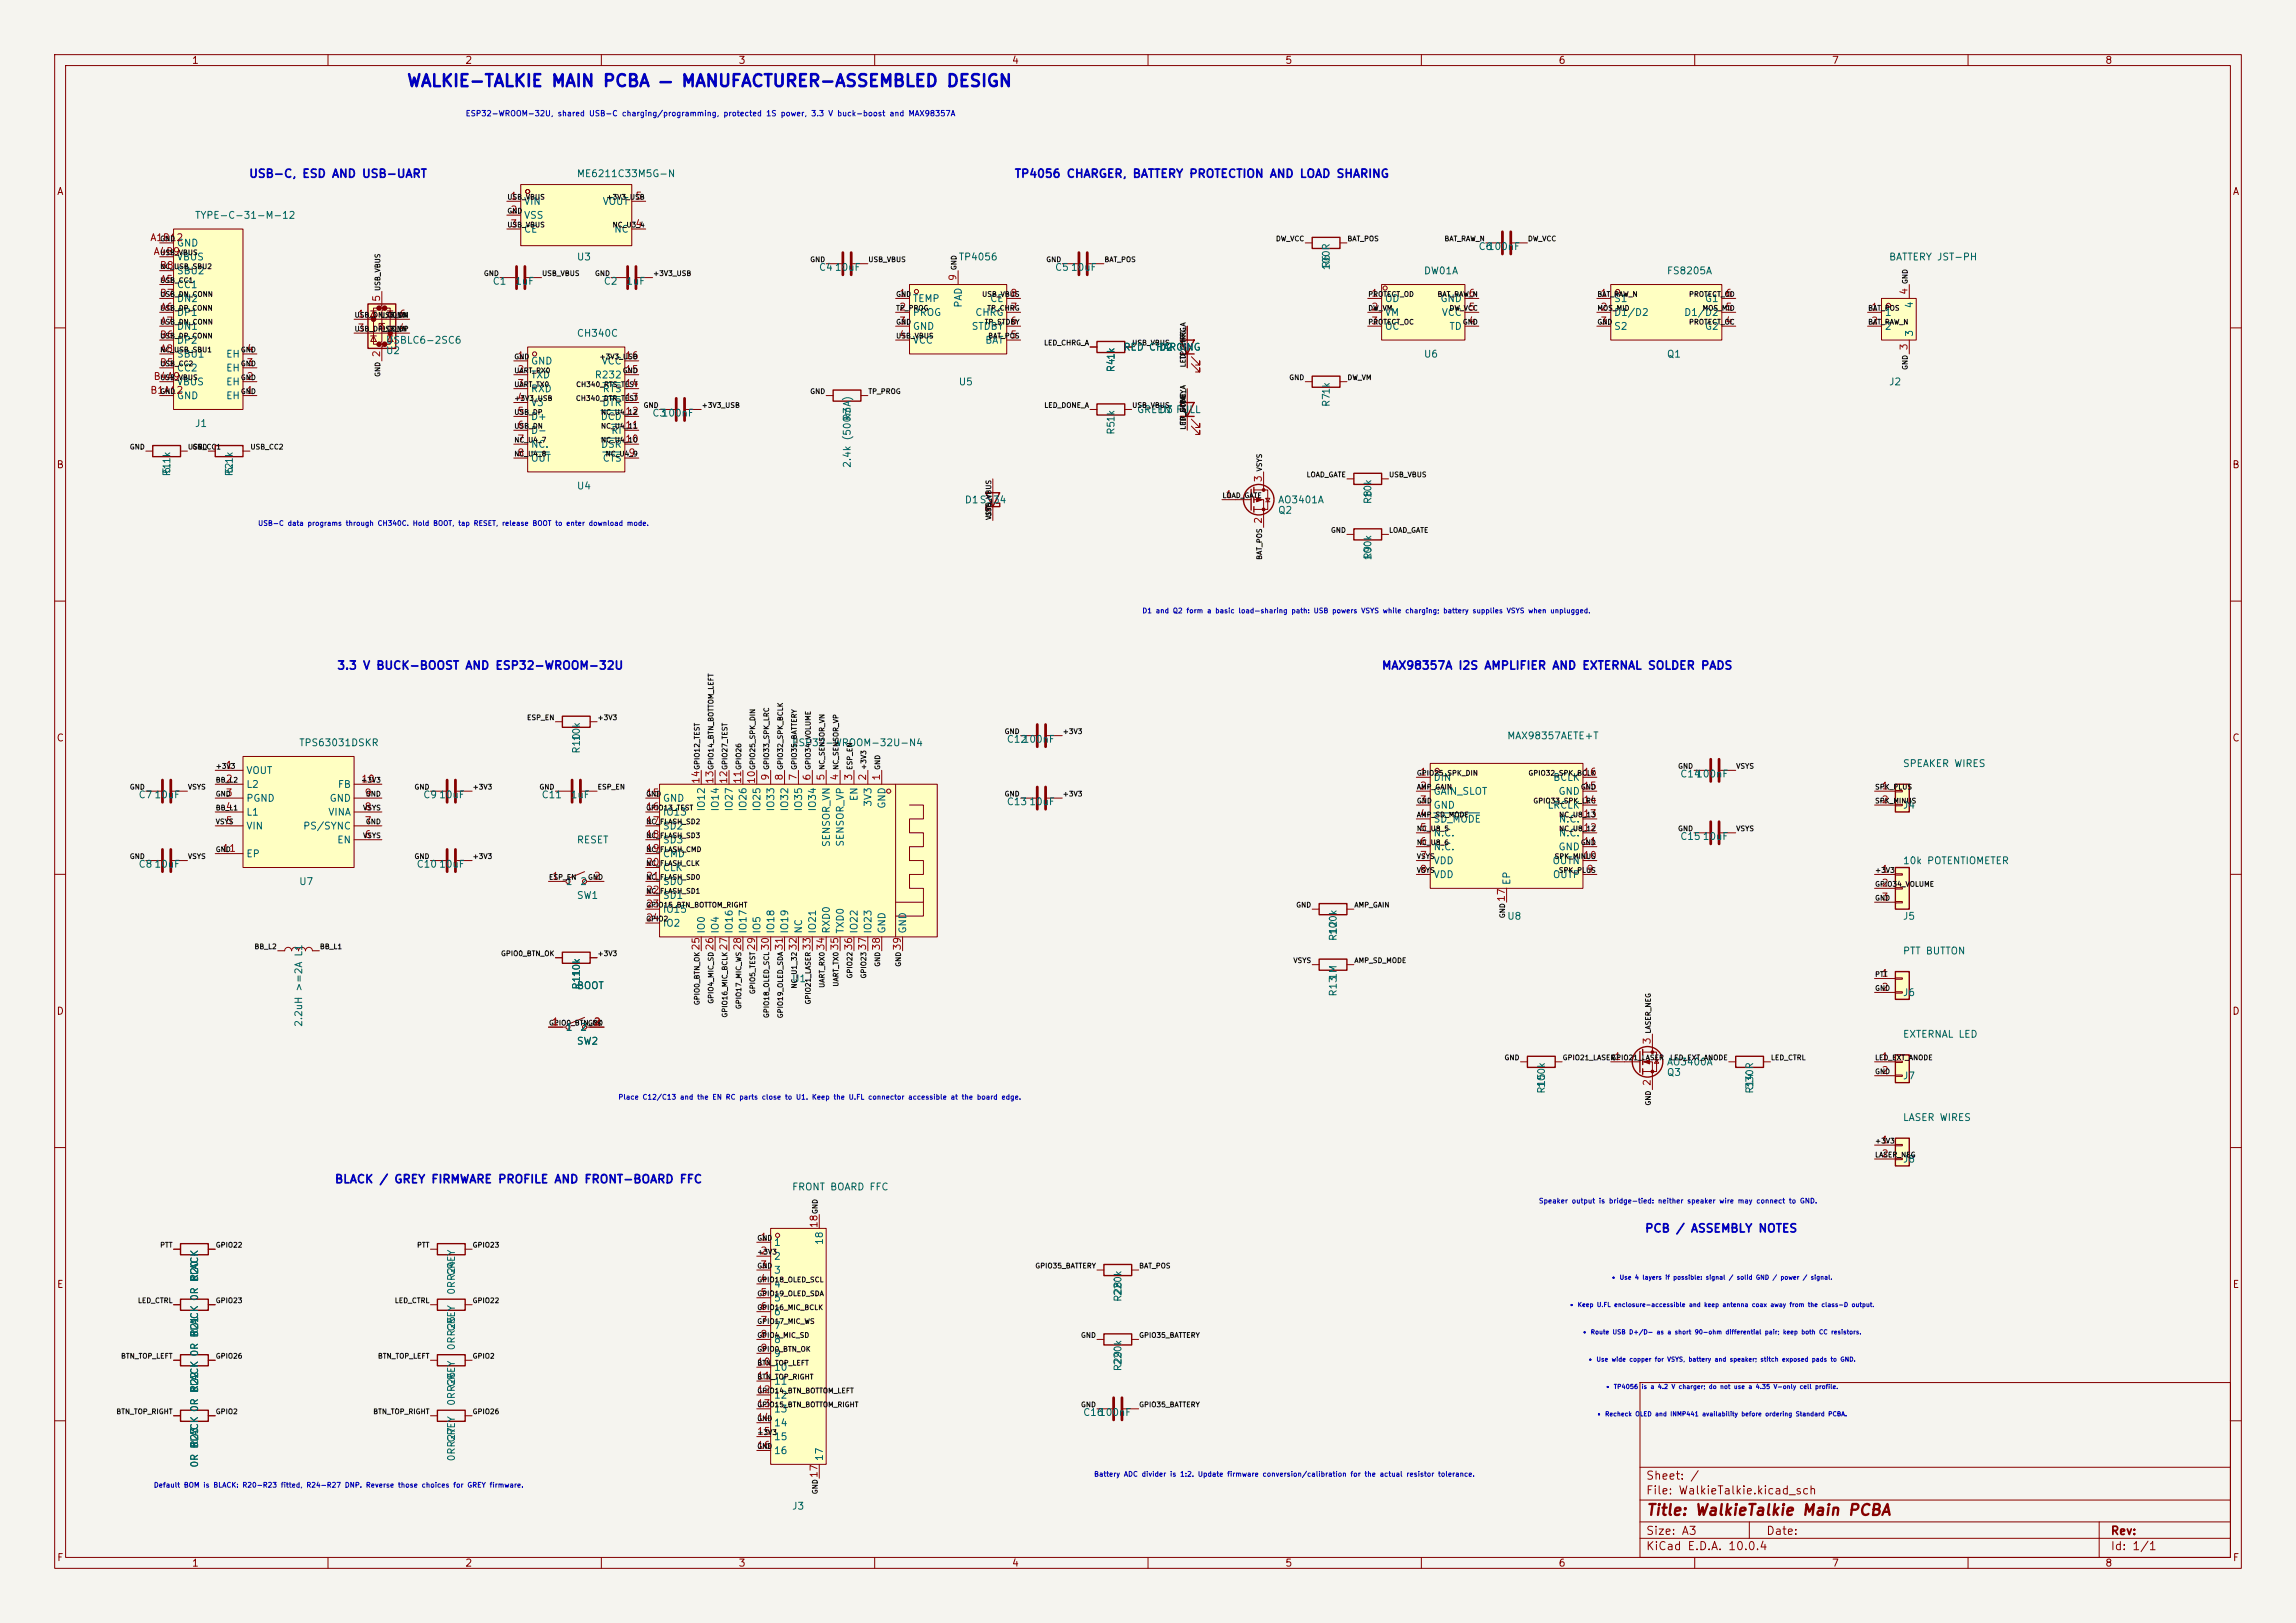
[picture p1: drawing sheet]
<svg xmlns="http://www.w3.org/2000/svg" width="420mm" height="297mm" viewBox="0 0 420 297" stroke-linecap="round" stroke-linejoin="round" font-family="sans-serif">
<defs><g id="words">
<text font-size="2.2" fill="#0000c2" x="74.3" y="16.4">WALKIE-TALKIE MAIN PCBA — MANUFACTURER-ASSEMBLED DESIGN</text>
<text font-size="2" fill="#840000" x="301" y="277.8">Title: WalkieTalkie Main PCBA</text>
<g font-size="1.5" fill="#0000c2">
<text x="45.4" y="32.9">USB-C, ESD AND USB-UART</text>
<text x="185.5" y="32.9">TP4056 CHARGER, BATTERY PROTECTION AND LOAD SHARING</text>
<text x="61.6" y="122.9">3.3 V BUCK-BOOST AND ESP32-WROOM-32U</text>
<text x="252.7" y="122.9">MAX98357A I2S AMPLIFIER AND EXTERNAL SOLDER PADS</text>
<text x="61.1" y="216.9">BLACK / GREY FIRMWARE PROFILE AND FRONT-BOARD FFC</text>
<text x="300.8" y="225.9">PCB / ASSEMBLY NOTES</text>
</g>
<g font-size="1.5" fill="#840000">
<text x="301" y="273.8">File: WalkieTalkie.kicad_sch</text>
<text x="301" y="271.1">Sheet: /</text>
<text x="301" y="281.2">Size: A3</text>
<text x="323" y="281.2">Date:</text>
<text x="386" y="281.2">Rev:</text>
<text x="301" y="284">KiCad E.D.A. 10.0.4</text>
<text x="386" y="284">Id: 1/1</text>
</g>
<g font-size="1.3" fill="#840000">
<text x="35" y="12">1</text>
<text x="85" y="12">2</text>
<text x="135" y="12">3</text>
<text x="185" y="12">4</text>
<text x="235" y="12">5</text>
<text x="285" y="12">6</text>
<text x="335" y="12">7</text>
<text x="385" y="12">8</text>
<text x="10.3" y="36">A</text>
<text x="408.3" y="36">A</text>
<text x="10.3" y="86">B</text>
<text x="408.2" y="86">B</text>
<text x="10.3" y="136">C</text>
<text x="408.2" y="136">C</text>
<text x="10.3" y="186">D</text>
<text x="408.2" y="186">D</text>
<text x="10.3" y="236">E</text>
<text x="408.3" y="236">E</text>
<text x="10.3" y="286">F</text>
<text x="35" y="287">1</text>
<text x="85" y="287">2</text>
<text x="135" y="287">3</text>
<text x="185" y="287">4</text>
<text x="235" y="287">5</text>
<text x="285" y="287">6</text>
<text x="335" y="287">7</text>
<text x="385" y="287">8</text>
<text x="408.3" y="286">F</text>
</g>
<g font-size="1.3" fill="#006464">
<text x="105.4" y="32.7">ME6211C33M5G-N</text>
<text x="35.6" y="40.3">TYPE-C-31-M-12</text>
<text x="95.8" y="37.8">VIN</text>
<text x="95.8" y="40.3">VSS</text>
<text x="110.1" y="37.8">VOUT</text>
<text x="32.3" y="45.4">GND</text>
<text x="32.3" y="48">VBUS</text>
<text x="95.8" y="42.9">CE</text>
<text x="105.4" y="48">U3</text>
<text x="112.3" y="42.9">NC</text>
<text x="175.3" y="48">TP4056</text>
<text x="270.4" y="46.1">C6</text>
<text x="272.1" y="46.1">100nF</text>
<text x="345.4" y="48">BATTERY JST-PH</text>
<text x="32.3" y="53">CC1</text>
<text x="32.3" y="50.5">SBU2</text>
<text x="90" y="52.4">C1</text>
<text x="94.1" y="52.4">1uF</text>
<text x="110.3" y="52.4">C2</text>
<text x="114.5" y="52.4">1uF</text>
<text x="149.7" y="49.9">C4</text>
<text x="152.6" y="49.9">10uF</text>
<text x="192.9" y="49.9">C5</text>
<text x="195.8" y="49.9">10uF</text>
<text x="243.5" y="49.6" transform="rotate(-90 243.5 49.6)">100R</text>
<text x="243.5" y="49.2" transform="rotate(-90 243.5 49.2)">R6</text>
<text x="260.4" y="50.5">DW01A</text>
<text x="304.8" y="50.5">FS8205A</text>
<text x="32.3" y="58.1">DP1</text>
<text x="32.3" y="55.6">DN2</text>
<text x="166.9" y="55.6">TEMP</text>
<text x="166.9" y="58.1">PROG</text>
<text x="176.2" y="56.4" transform="rotate(-90 176.2 56.4)">PAD</text>
<text x="178.3" y="58.1">CHRG</text>
<text x="181" y="55.6">CE</text>
<text x="253.2" y="55.6">OD</text>
<text x="253.2" y="58.1">VM</text>
<text x="263.4" y="55.6">GND</text>
<text x="263.6" y="58.1">VCC</text>
<text x="295.1" y="55.6">S1</text>
<text x="295.1" y="58.1">D1/D2</text>
<text x="308" y="58.1">D1/D2</text>
<text x="311.8" y="55.6">G1</text>
<text x="344.7" y="58.1">1</text>
<text x="350.2" y="56.5" transform="rotate(-90 350.2 56.5)">4</text>
<text x="32.3" y="60.7">DN1</text>
<text x="32.3" y="65.7">SBU1</text>
<text x="32.3" y="63.2">DP2</text>
<text x="41.3" y="65.7">EH</text>
<text x="70.5" y="63.2">USBLC6-2SC6</text>
<text x="70.5" y="65.1">U2</text>
<text x="105.4" y="61.9">CH340C</text>
<text x="166.9" y="60.7">GND</text>
<text x="166.9" y="63.2">VCC</text>
<text x="177.6" y="60.7">STDBY</text>
<text x="180.1" y="63.2">BAT</text>
<text x="205.4" y="64.5">RED CHARGING</text>
<text x="211.9" y="64.5">D2</text>
<text x="253.2" y="60.7">OC</text>
<text x="260.4" y="65.7">U6</text>
<text x="265" y="60.7">TD</text>
<text x="295.1" y="60.7">S2</text>
<text x="304.8" y="65.7">Q1</text>
<text x="311.8" y="60.7">G2</text>
<text x="344.7" y="60.7">2</text>
<text x="350.2" y="61.7" transform="rotate(-90 350.2 61.7)">3</text>
<text x="32.3" y="70.8">VBUS</text>
<text x="32.3" y="68.3">CC2</text>
<text x="41.3" y="70.8">EH</text>
<text x="41.3" y="68.3">EH</text>
<text x="97" y="67">GND</text>
<text x="97" y="69.6">TXD</text>
<text x="108.7" y="69.6">R232</text>
<text x="110" y="67">VCC</text>
<text x="175.3" y="70.8">U5</text>
<text x="204.2" y="68.2" transform="rotate(-90 204.2 68.2)">R41k</text>
<text x="345.4" y="70.8">J2</text>
<text x="32.3" y="73.4">GND</text>
<text x="41.3" y="73.4">EH</text>
<text x="97" y="72.1">RXD</text>
<text x="97" y="74.6">V3</text>
<text x="97" y="77.2">D+</text>
<text x="109.8" y="77.2">DCD</text>
<text x="110.1" y="74.6">DTR</text>
<text x="110.1" y="72.1">RTS</text>
<text x="119.2" y="76.5">C3</text>
<text x="120.9" y="76.5">100nF</text>
<text x="155.9" y="77.1" transform="rotate(-90 155.9 77.1)">R3</text>
<text x="207.9" y="75.9">GREEN</text>
<text x="211.9" y="75.9">D3 FULL</text>
<text x="243.5" y="74.6" transform="rotate(-90 243.5 74.6)">R71k</text>
<text x="35.6" y="78.4">J1</text>
<text x="97" y="79.7">D-</text>
<text x="97" y="82.3">NC.</text>
<text x="109.8" y="82.3">DSR</text>
<text x="111.7" y="79.7">RI</text>
<text x="204.2" y="79.7" transform="rotate(-90 204.2 79.7)">R51k</text>
<text x="31.5" y="87.3" transform="rotate(-90 31.5 87.3)">R1</text>
<text x="31.5" y="86.8" transform="rotate(-90 31.5 86.8)">5.1k</text>
<text x="42.9" y="87.3" transform="rotate(-90 42.9 87.3)">R2</text>
<text x="42.9" y="86.8" transform="rotate(-90 42.9 86.8)">5.1k</text>
<text x="97" y="84.8">OUT</text>
<text x="105.4" y="89.9">U4</text>
<text x="110.1" y="84.8">CTS</text>
<text x="155.9" y="85.7" transform="rotate(-90 155.9 85.7)">2.4k (500mA)</text>
<text x="176.4" y="92.4">D1SS34</text>
<text x="233.7" y="92.4">AO3401A</text>
<text x="233.7" y="94.3">Q2</text>
<text x="251.2" y="92.4" transform="rotate(-90 251.2 92.4)">R8</text>
<text x="251.2" y="91.3" transform="rotate(-90 251.2 91.3)">10k</text>
<text x="251.2" y="102.7" transform="rotate(-90 251.2 102.7)">100k</text>
<text x="251.2" y="102.5" transform="rotate(-90 251.2 102.5)">R9</text>
<text x="54.6" y="136.9">TPS63031DSKR</text>
<text x="106.4" y="135.7" transform="rotate(-90 106.4 135.7)">10k</text>
<text x="144.8" y="136.9">ESP32-WROOM-32U-N4</text>
<text x="184.1" y="136.2">C12</text>
<text x="187" y="136.2">100nF</text>
<text x="275.6" y="135.6">MAX98357AETE+T</text>
<text x="45" y="141.9">VOUT</text>
<text x="106.4" y="138" transform="rotate(-90 106.4 138)">R10</text>
<text x="262.1" y="143.2">DIN</text>
<text x="284" y="143.2">BCLK</text>
<text x="307.2" y="142.6">C14</text>
<text x="310.2" y="142.6">100nF</text>
<text x="348" y="140.7">SPEAKER WIRES</text>
<text x="25.2" y="146.4">C7</text>
<text x="28.2" y="146.4">10uF</text>
<text x="45" y="144.5">L2</text>
<text x="45" y="147">PGND</text>
<text x="45" y="149.6">L1</text>
<text x="59.9" y="149.6">VINA</text>
<text x="60.2" y="147">GND</text>
<text x="61.7" y="144.5">FB</text>
<text x="77.3" y="146.4">C9</text>
<text x="80.2" y="146.4">10uF</text>
<text x="99" y="146.4">C11</text>
<text x="104.3" y="146.4">1uF</text>
<text x="121.2" y="147">GND</text>
<text x="121.2" y="149.6">IO13</text>
<text x="129.2" y="148.6" transform="rotate(-90 129.2 148.6)">IO12</text>
<text x="131.8" y="148.6" transform="rotate(-90 131.8 148.6)">IO14</text>
<text x="134.3" y="148.6" transform="rotate(-90 134.3 148.6)">IO27</text>
<text x="136.9" y="148.6" transform="rotate(-90 136.9 148.6)">IO26</text>
<text x="139.4" y="148.6" transform="rotate(-90 139.4 148.6)">IO25</text>
<text x="141.9" y="148.6" transform="rotate(-90 141.9 148.6)">IO33</text>
<text x="144.5" y="148.6" transform="rotate(-90 144.5 148.6)">IO32</text>
<text x="147" y="148.6" transform="rotate(-90 147 148.6)">IO35</text>
<text x="149.6" y="148.6" transform="rotate(-90 149.6 148.6)">IO34</text>
<text x="157.2" y="146.7" transform="rotate(-90 157.2 146.7)">EN</text>
<text x="159.7" y="147.7" transform="rotate(-90 159.7 147.7)">3V3</text>
<text x="162.3" y="148.1" transform="rotate(-90 162.3 148.1)">GND</text>
<text x="184.1" y="147.7">C13</text>
<text x="188.2" y="147.7">10uF</text>
<text x="262.1" y="145.8">GAIN_SLOT</text>
<text x="262.1" y="148.3">GND</text>
<text x="283" y="148.3">LRCLK</text>
<text x="285" y="145.8">GND</text>
<text x="348" y="148.3">J4</text>
<text x="45" y="152.1">VIN</text>
<text x="55.4" y="152.1">PS/SYNC</text>
<text x="61.6" y="154.6">EN</text>
<text x="105.4" y="154.6">RESET</text>
<text x="121.2" y="152.1">SD2</text>
<text x="121.2" y="154.6">SD3</text>
<text x="152.1" y="155.1" transform="rotate(-90 152.1 155.1)">SENSOR_VN</text>
<text x="154.6" y="155" transform="rotate(-90 154.6 155)">SENSOR_VP</text>
<text x="262.1" y="150.8">SD_MODE</text>
<text x="262.1" y="153.4">N.C.</text>
<text x="262.1" y="155.9">N.C.</text>
<text x="285" y="155.9">GND</text>
<text x="285" y="153.4">N.C.</text>
<text x="285" y="150.8">N.C.</text>
<text x="307.2" y="154">C15</text>
<text x="311.4" y="154">10uF</text>
<text x="25.2" y="159.1">C8</text>
<text x="28.2" y="159.1">10uF</text>
<text x="45" y="157.2">EP</text>
<text x="76.1" y="159.1">C10</text>
<text x="80.2" y="159.1">10uF</text>
<text x="121.2" y="157.2">CMD</text>
<text x="121.2" y="159.7">CLK</text>
<text x="262.1" y="158.5">VDD</text>
<text x="262.1" y="161">VDD</text>
<text x="283.9" y="158.5">OUTN</text>
<text x="284" y="161">OUTP</text>
<text x="348" y="158.5">10k POTENTIOMETER</text>
<text x="54.6" y="162.3">U7</text>
<text x="103.4" y="162.3">1</text>
<text x="105.4" y="164.8">SW1</text>
<text x="106" y="162.3">2</text>
<text x="121.2" y="162.3">SD0</text>
<text x="121.2" y="164.8">SD1</text>
<text x="121.2" y="167.3">IO15</text>
<text x="276.6" y="162.1" transform="rotate(-90 276.6 162.1)">EP</text>
<text x="121.2" y="169.9">IO2</text>
<text x="129.2" y="170.9" transform="rotate(-90 129.2 170.9)">IO0</text>
<text x="131.8" y="170.9" transform="rotate(-90 131.8 170.9)">IO4</text>
<text x="134.3" y="170.9" transform="rotate(-90 134.3 170.9)">IO16</text>
<text x="136.9" y="170.9" transform="rotate(-90 136.9 170.9)">IO17</text>
<text x="139.4" y="170.9" transform="rotate(-90 139.4 170.9)">IO5</text>
<text x="141.9" y="170.9" transform="rotate(-90 141.9 170.9)">IO18</text>
<text x="144.5" y="170.9" transform="rotate(-90 144.5 170.9)">IO19</text>
<text x="147" y="170.9" transform="rotate(-90 147 170.9)">NC</text>
<text x="149.6" y="170.9" transform="rotate(-90 149.6 170.9)">IO21</text>
<text x="152.1" y="170.9" transform="rotate(-90 152.1 170.9)">RXD0</text>
<text x="154.6" y="170.9" transform="rotate(-90 154.6 170.9)">TXD0</text>
<text x="157.2" y="170.9" transform="rotate(-90 157.2 170.9)">IO22</text>
<text x="159.7" y="170.9" transform="rotate(-90 159.7 170.9)">IO23</text>
<text x="162.3" y="170.9" transform="rotate(-90 162.3 170.9)">GND</text>
<text x="166.1" y="170.9" transform="rotate(-90 166.1 170.9)">GND</text>
<text x="244.8" y="172.3" transform="rotate(-90 244.8 172.3)">R12</text>
<text x="244.8" y="171.2" transform="rotate(-90 244.8 171.2)">100k</text>
<text x="275.6" y="168.6">U8</text>
<text x="348" y="168.6">J5</text>
<text x="106.4" y="178.9" transform="rotate(-90 106.4 178.9)">10k</text>
<text x="244.8" y="179.4" transform="rotate(-90 244.8 179.4)">1M</text>
<text x="348" y="175">PTT BUTTON</text>
<text x="105.4" y="181.3">BOOT</text>
<text x="106.4" y="181.2" transform="rotate(-90 106.4 181.2)">R11</text>
<text x="144.8" y="180">U1</text>
<text x="244.8" y="182.5" transform="rotate(-90 244.8 182.5)">R13</text>
<text x="348" y="182.6">J6</text>
<text x="55.6" y="188" transform="rotate(-90 55.6 188)">2.2uH &gt;=2A L1</text>
<text x="103.4" y="188.9">1</text>
<text x="105.4" y="191.5">SW2</text>
<text x="106" y="188.9">2</text>
<text x="348" y="190.2">EXTERNAL LED</text>
<text x="304.8" y="195.3">AO3400A</text>
<text x="304.8" y="197.2">Q3</text>
<text x="348" y="197.8">J7</text>
<text x="282.9" y="200.2" transform="rotate(-90 282.9 200.2)">R15</text>
<text x="282.9" y="199.2" transform="rotate(-90 282.9 199.2)">100k</text>
<text x="321" y="200.2" transform="rotate(-90 321 200.2)">R14</text>
<text x="321" y="199.4" transform="rotate(-90 321 199.4)">330R</text>
<text x="348" y="205.4">LASER WIRES</text>
<text x="348" y="213.1">J8</text>
<text x="144.8" y="218.1">FRONT BOARD FFC</text>
<text x="150.8" y="227.9" transform="rotate(-90 150.8 227.9)">18</text>
<text x="83.5" y="233.6" transform="rotate(-90 83.5 233.6)">GREY</text>
<text x="141.5" y="228.3">1</text>
<text x="141.5" y="230.8">2</text>
<text x="141.5" y="233.4">3</text>
<text x="36.5" y="234.5" transform="rotate(-90 36.5 234.5)">R20</text>
<text x="83.5" y="237" transform="rotate(-90 83.5 237)">0RR24</text>
<text x="141.5" y="235.9">4</text>
<text x="141.5" y="238.5">5</text>
<text x="205.4" y="238.3" transform="rotate(-90 205.4 238.3)">R28</text>
<text x="205.4" y="237.3" transform="rotate(-90 205.4 237.3)">220k</text>
<text x="36.5" y="244.7" transform="rotate(-90 36.5 244.7)">R21</text>
<text x="83.5" y="243.8" transform="rotate(-90 83.5 243.8)">GREY</text>
<text x="141.5" y="241">6</text>
<text x="141.5" y="243.5">7</text>
<text x="83.5" y="247.2" transform="rotate(-90 83.5 247.2)">0RR25</text>
<text x="141.5" y="246.1">8</text>
<text x="141.5" y="248.6">9</text>
<text x="141.5" y="251.2">10</text>
<text x="205.4" y="251" transform="rotate(-90 205.4 251)">R29</text>
<text x="205.4" y="250" transform="rotate(-90 205.4 250)">220k</text>
<text x="36.5" y="254.9" transform="rotate(-90 36.5 254.9)">R22</text>
<text x="83.5" y="257.4" transform="rotate(-90 83.5 257.4)">0RR26</text>
<text x="83.5" y="253.9" transform="rotate(-90 83.5 253.9)">GREY</text>
<text x="141.5" y="253.7">11</text>
<text x="141.5" y="256.2">12</text>
<text x="141.5" y="258.8">13</text>
<text x="141.5" y="261.3">14</text>
<text x="141.5" y="263.9">15</text>
<text x="198" y="259.4">C16</text>
<text x="200.9" y="259.4">100nF</text>
<text x="36.5" y="268.7" transform="rotate(-90 36.5 268.7)">0R BLACK 0R BLACK 0R BLACK 0R BLACK</text>
<text x="36.5" y="265" transform="rotate(-90 36.5 265)">R23</text>
<text x="83.5" y="267.5" transform="rotate(-90 83.5 267.5)">0RR27</text>
<text x="83.5" y="264.1" transform="rotate(-90 83.5 264.1)">GREY</text>
<text x="141.5" y="266.4">16</text>
<text x="150.8" y="267.5" transform="rotate(-90 150.8 267.5)">17</text>
<text x="144.8" y="276.6">J3</text>
</g>
<g font-size="1.3" fill="#a90000">
<text x="93.3" y="36.8">1</text>
<text x="93.3" y="39.3">2</text>
<text x="93.3" y="41.9">3</text>
<text x="116.1" y="41.9">4</text>
<text x="116.1" y="36.8">5</text>
<text x="27.4" y="44.4">A1B12</text>
<text x="28" y="47">A4B9</text>
<text x="29.1" y="49.5">B8</text>
<text x="29.2" y="52">A5</text>
<text x="175.2" y="51.5" transform="rotate(-90 175.2 51.5)">9</text>
<text x="29.1" y="54.6">B7</text>
<text x="29.2" y="57.1">A6</text>
<text x="29.2" y="59.7">A7</text>
<text x="65.3" y="58.4">1</text>
<text x="69.8" y="55.3" transform="rotate(-90 69.8 55.3)">5</text>
<text x="73" y="58.4">6</text>
<text x="164.4" y="54.6">1</text>
<text x="164.4" y="57.1">2</text>
<text x="164.4" y="59.7">3</text>
<text x="184.7" y="59.7">6</text>
<text x="184.7" y="57.1">7</text>
<text x="184.7" y="54.6">8</text>
<text x="250.8" y="54.6">1</text>
<text x="250.8" y="57.1">2</text>
<text x="250.8" y="59.7">3</text>
<text x="268.5" y="59.7">4</text>
<text x="268.5" y="57.1">5</text>
<text x="268.5" y="54.6">6</text>
<text x="292.7" y="54.6">1</text>
<text x="292.7" y="57.1">2</text>
<text x="292.7" y="59.7">3</text>
<text x="315.5" y="59.7">4</text>
<text x="315.5" y="57.1">5</text>
<text x="315.5" y="54.6">6</text>
<text x="342.2" y="57.1">1</text>
<text x="342.2" y="59.7">2</text>
<text x="349.2" y="54" transform="rotate(-90 349.2 54)">4</text>
<text x="29.1" y="62.2">B6</text>
<text x="29.2" y="64.7">A8</text>
<text x="45" y="64.7">4</text>
<text x="65.3" y="60.9">3</text>
<text x="69.8" y="65.5" transform="rotate(-90 69.8 65.5)">2</text>
<text x="73" y="60.9">4</text>
<text x="164.4" y="62.2">4</text>
<text x="184.7" y="62.2">5</text>
<text x="349.2" y="64.2" transform="rotate(-90 349.2 64.2)">3</text>
<text x="28" y="69.8">B4A9</text>
<text x="29.1" y="67.3">B5</text>
<text x="45" y="69.8">2</text>
<text x="45" y="67.3">3</text>
<text x="94.5" y="66">1</text>
<text x="94.5" y="68.6">2</text>
<text x="94.5" y="71.1">3</text>
<text x="114.3" y="71.1">14</text>
<text x="114.3" y="68.6">15</text>
<text x="114.3" y="66">16</text>
<text x="27.4" y="72.4">B1A12</text>
<text x="45" y="72.4">1</text>
<text x="94.5" y="73.6">4</text>
<text x="94.5" y="76.2">5</text>
<text x="114.3" y="76.2">12</text>
<text x="114.3" y="73.6">13</text>
<text x="94.5" y="78.7">6</text>
<text x="94.5" y="81.3">7</text>
<text x="94.5" y="83.8">8</text>
<text x="114.3" y="81.3">10</text>
<text x="114.3" y="78.7">11</text>
<text x="114.9" y="83.8">9</text>
<text x="231.1" y="88.3" transform="rotate(-90 231.1 88.3)">3</text>
<text x="224.1" y="91.4">1</text>
<text x="231.1" y="96" transform="rotate(-90 231.1 96)">2</text>
<text x="41.2" y="140.9">1</text>
<text x="41.2" y="143.5">2</text>
<text x="66" y="143.5">10</text>
<text x="128.2" y="143.6" transform="rotate(-90 128.2 143.6)">14</text>
<text x="130.8" y="143.6" transform="rotate(-90 130.8 143.6)">13</text>
<text x="133.3" y="143.6" transform="rotate(-90 133.3 143.6)">12</text>
<text x="135.9" y="143.6" transform="rotate(-90 135.9 143.6)">11</text>
<text x="138.4" y="143.6" transform="rotate(-90 138.4 143.6)">10</text>
<text x="140.9" y="142.9" transform="rotate(-90 140.9 142.9)">9</text>
<text x="143.5" y="142.9" transform="rotate(-90 143.5 142.9)">8</text>
<text x="146" y="142.9" transform="rotate(-90 146 142.9)">7</text>
<text x="148.6" y="142.9" transform="rotate(-90 148.6 142.9)">6</text>
<text x="151.1" y="142.9" transform="rotate(-90 151.1 142.9)">5</text>
<text x="153.6" y="142.9" transform="rotate(-90 153.6 142.9)">4</text>
<text x="156.2" y="142.9" transform="rotate(-90 156.2 142.9)">3</text>
<text x="158.7" y="142.9" transform="rotate(-90 158.7 142.9)">2</text>
<text x="161.3" y="142.9" transform="rotate(-90 161.3 142.9)">1</text>
<text x="259.6" y="142.2">1</text>
<text x="289.5" y="142.2">16</text>
<text x="41.2" y="146">3</text>
<text x="41.2" y="148.6">4</text>
<text x="66.6" y="148.6">8</text>
<text x="66.6" y="146">9</text>
<text x="118.1" y="146">15</text>
<text x="118.1" y="148.6">16</text>
<text x="259.6" y="144.8">2</text>
<text x="259.6" y="147.3">3</text>
<text x="259.6" y="149.8">4</text>
<text x="289.5" y="149.8">13</text>
<text x="289.5" y="147.3">14</text>
<text x="289.5" y="144.8">15</text>
<text x="344.1" y="144.8">1</text>
<text x="344.1" y="147.3">2</text>
<text x="41.2" y="151.1">5</text>
<text x="66.6" y="153.6">6</text>
<text x="66.6" y="151.1">7</text>
<text x="118.1" y="151.1">17</text>
<text x="118.1" y="153.6">18</text>
<text x="259.6" y="152.4">5</text>
<text x="259.6" y="154.9">6</text>
<text x="289.5" y="154.9">11</text>
<text x="289.5" y="152.4">12</text>
<text x="40.6" y="156.2">11</text>
<text x="100.9" y="161.3">1</text>
<text x="108.5" y="161.3">2</text>
<text x="118.1" y="156.2">19</text>
<text x="118.1" y="158.7">20</text>
<text x="118.1" y="161.3">21</text>
<text x="259.6" y="157.5">7</text>
<text x="259.6" y="160">8</text>
<text x="289.5" y="157.5">10</text>
<text x="290.1" y="160">9</text>
<text x="344.1" y="160">1</text>
<text x="118.1" y="163.8">22</text>
<text x="118.1" y="166.3">23</text>
<text x="275.6" y="165.1" transform="rotate(-90 275.6 165.1)">17</text>
<text x="344.1" y="162.5">2</text>
<text x="344.1" y="165.1">3</text>
<text x="118.1" y="168.9">24</text>
<text x="128.2" y="174" transform="rotate(-90 128.2 174)">25</text>
<text x="130.8" y="174" transform="rotate(-90 130.8 174)">26</text>
<text x="133.3" y="174" transform="rotate(-90 133.3 174)">27</text>
<text x="135.9" y="174" transform="rotate(-90 135.9 174)">28</text>
<text x="138.4" y="174" transform="rotate(-90 138.4 174)">29</text>
<text x="140.9" y="174" transform="rotate(-90 140.9 174)">30</text>
<text x="143.5" y="174" transform="rotate(-90 143.5 174)">31</text>
<text x="146" y="174" transform="rotate(-90 146 174)">32</text>
<text x="148.6" y="174" transform="rotate(-90 148.6 174)">33</text>
<text x="151.1" y="174" transform="rotate(-90 151.1 174)">34</text>
<text x="153.6" y="174" transform="rotate(-90 153.6 174)">35</text>
<text x="156.2" y="174" transform="rotate(-90 156.2 174)">36</text>
<text x="158.7" y="174" transform="rotate(-90 158.7 174)">37</text>
<text x="161.3" y="174" transform="rotate(-90 161.3 174)">38</text>
<text x="165.1" y="174" transform="rotate(-90 165.1 174)">39</text>
<text x="344.1" y="179">1</text>
<text x="344.1" y="181.6">2</text>
<text x="100.9" y="187.9">1</text>
<text x="108.5" y="187.9">2</text>
<text x="302.2" y="191.2" transform="rotate(-90 302.2 191.2)">3</text>
<text x="295.2" y="194.3">1</text>
<text x="344.1" y="194.3">1</text>
<text x="344.1" y="196.8">2</text>
<text x="302.2" y="198.8" transform="rotate(-90 302.2 198.8)">2</text>
<text x="344.1" y="209.5">1</text>
<text x="344.1" y="212.1">2</text>
<text x="139" y="227.3">1</text>
<text x="149.8" y="224.8" transform="rotate(-90 149.8 224.8)">18</text>
<text x="139" y="229.8">2</text>
<text x="139" y="232.4">3</text>
<text x="139" y="234.9">4</text>
<text x="139" y="237.5">5</text>
<text x="139" y="240">6</text>
<text x="139" y="242.5">7</text>
<text x="139" y="245.1">8</text>
<text x="138.4" y="250.2">10</text>
<text x="139" y="247.6">9</text>
<text x="138.4" y="252.7">11</text>
<text x="138.4" y="255.2">12</text>
<text x="138.4" y="257.8">13</text>
<text x="138.4" y="260.3">14</text>
<text x="138.4" y="262.9">15</text>
<text x="138.4" y="265.4">16</text>
<text x="149.8" y="270.6" transform="rotate(-90 149.8 270.6)">17</text>
</g>
<text font-size="1" fill="#0000c2" x="85.1" y="21.5">ESP32-WROOM-32U, shared USB-C charging/programming, protected 1S power, 3.3 V buck-boost and MAX98357A</text>
<g font-size=".9" fill="#0f0f0f">
<text x="92.7" y="39.3">GND</text>
<text x="92.7" y="41.8">USB_VBUS</text>
<text x="92.7" y="36.7">USB_VBUS</text>
<text x="110.8" y="36.7">+3V3_USB</text>
<text x="112" y="41.8">NC_U3_4</text>
<text x="29.2" y="46.9">USB_VBUS</text>
<text x="29.2" y="44.4">GND</text>
<text x="233.3" y="44.4">DW_VCC</text>
<text x="246.4" y="44.4">BAT_POS</text>
<text x="264.1" y="44.4">BAT_RAW_N</text>
<text x="279.4" y="44.4">DW_VCC</text>
<text x="29.2" y="52">USB_CC1</text>
<text x="29.2" y="49.4">NC_USB_SBU2</text>
<text x="69.8" y="53.3" transform="rotate(-90 69.8 53.3)">USB_VBUS</text>
<text x="88.4" y="50.7">GND</text>
<text x="99.1" y="50.7">USB_VBUS</text>
<text x="108.7" y="50.7">GND</text>
<text x="119.4" y="50.7">+3V3_USB</text>
<text x="148.1" y="48.2">GND</text>
<text x="158.7" y="48.2">USB_VBUS</text>
<text x="175.2" y="49.5" transform="rotate(-90 175.2 49.5)">GND</text>
<text x="191.3" y="48.2">GND</text>
<text x="201.9" y="48.2">BAT_POS</text>
<text x="349.2" y="52.1" transform="rotate(-90 349.2 52.1)">GND</text>
<text x="29.2" y="54.5">USB_DN_CONN</text>
<text x="29.2" y="57.1">USB_DP_CONN</text>
<text x="29.2" y="59.6">USB_DN_CONN</text>
<text x="64.8" y="58.3">USB_DN_CONN</text>
<text x="69.4" y="58.3">USB_DN</text>
<text x="163.8" y="57.1">TP_PROG</text>
<text x="163.8" y="59.6">GND</text>
<text x="163.8" y="54.5">GND</text>
<text x="179.6" y="54.5">USB_VBUS</text>
<text x="180" y="59.6">TP_STDBY</text>
<text x="180.5" y="57.1">TP_CHRG</text>
<text x="250.2" y="54.5">PROTECT_OD</text>
<text x="250.2" y="57.1">DW_VM</text>
<text x="250.2" y="59.6">PROTECT_OC</text>
<text x="262.9" y="54.5">BAT_RAW_N</text>
<text x="265" y="57.1">DW_VCC</text>
<text x="267.5" y="59.6">GND</text>
<text x="292.1" y="54.5">BAT_RAW_N</text>
<text x="292.1" y="57.1">MOS_MID</text>
<text x="292.1" y="59.6">GND</text>
<text x="308.9" y="54.5">PROTECT_OD</text>
<text x="308.9" y="59.6">PROTECT_OC</text>
<text x="311.4" y="57.1">MOS_MID</text>
<text x="341.6" y="57.1">BAT_POS</text>
<text x="341.6" y="59.6">BAT_RAW_N</text>
<text x="29.2" y="62.1">USB_DP_CONN</text>
<text x="29.2" y="64.7">NC_USB_SBU1</text>
<text x="44" y="64.7">GND</text>
<text x="64.8" y="60.9">USB_DP_CONN</text>
<text x="69.5" y="60.9">USB_DP</text>
<text x="94" y="66">GND</text>
<text x="109.6" y="66">+3V3_USB</text>
<text x="163.8" y="62.1">USB_VBUS</text>
<text x="180.7" y="62.1">BAT_POS</text>
<text x="190.9" y="63.4">LED_CHRG_A</text>
<text x="207" y="63.4">USB_VBUS</text>
<text x="217.1" y="65.9" transform="rotate(-90 217.1 65.9)">TP_CHRG</text>
<text x="29.2" y="69.8">USB_VBUS</text>
<text x="29.2" y="67.2">USB_CC2</text>
<text x="44" y="67.2">GND</text>
<text x="44" y="69.8">GND</text>
<text x="69.8" y="69.1" transform="rotate(-90 69.8 69.1)">GND</text>
<text x="94" y="71">UART_TX0</text>
<text x="94" y="68.5">UART_RX0</text>
<text x="105.3" y="71">CH340_RTS_TEST</text>
<text x="113.8" y="68.5">GND</text>
<text x="217.1" y="67.3" transform="rotate(-90 217.1 67.3)">LED_CHRG_A</text>
<text x="235.7" y="69.8">GND</text>
<text x="246.4" y="69.8">DW_VM</text>
<text x="349.2" y="67.8" transform="rotate(-90 349.2 67.8)">GND</text>
<text x="29.2" y="72.3">GND</text>
<text x="44" y="72.3">GND</text>
<text x="94" y="76.1">USB_DP</text>
<text x="94" y="73.6">+3V3_USB</text>
<text x="105.2" y="73.6">CH340_DTR_TEST</text>
<text x="109.8" y="76.1">NC_U4_12</text>
<text x="117.6" y="74.8">GND</text>
<text x="128.3" y="74.8">+3V3_USB</text>
<text x="148.1" y="72.3">GND</text>
<text x="158.7" y="72.3">TP_PROG</text>
<text x="190.9" y="74.8">LED_DONE_A</text>
<text x="207" y="74.8">USB_VBUS</text>
<text x="217.1" y="77.8" transform="rotate(-90 217.1 77.8)">TP_STDBY</text>
<text x="23.6" y="82.5">GND</text>
<text x="34.3" y="82.5">USB_CC1</text>
<text x="35.1" y="82.5">GND</text>
<text x="45.7" y="82.5">USB_CC2</text>
<text x="94" y="83.7">NC_U4_8</text>
<text x="94" y="81.2">NC_U4_7</text>
<text x="94" y="78.7">USB_DN</text>
<text x="109.8" y="81.2">NC_U4_10</text>
<text x="109.8" y="78.7">NC_U4_11</text>
<text x="110.7" y="83.7">NC_U4_9</text>
<text x="217.1" y="78.7" transform="rotate(-90 217.1 78.7)">LED_DONE_A</text>
<text x="231.1" y="86.4" transform="rotate(-90 231.1 86.4)">VSYS</text>
<text x="238.9" y="87.5">LOAD_GATE</text>
<text x="254" y="87.5">USB_VBUS</text>
<text x="181.5" y="95.2" transform="rotate(-90 181.5 95.2)">VSYS</text>
<text x="181.5" y="94.8" transform="rotate(-90 181.5 94.8)">USB_VBUS</text>
<text x="223.5" y="91.4">LOAD_GATE</text>
<text x="243.4" y="97.7">GND</text>
<text x="254" y="97.7">LOAD_GATE</text>
<text x="231.1" y="102.5" transform="rotate(-90 231.1 102.5)">BAT_POS</text>
<text x="96.3" y="132">ESP_EN</text>
<text x="109.2" y="132">+3V3</text>
<text x="183.7" y="134.5">GND</text>
<text x="194.3" y="134.5">+3V3</text>
<text x="39.4" y="143.4">BB_L2</text>
<text x="39.4" y="140.9">+3V3</text>
<text x="66" y="143.4">+3V3</text>
<text x="128.2" y="141" transform="rotate(-90 128.2 141)">GPIO12_TEST</text>
<text x="130.7" y="141" transform="rotate(-90 130.7 141)">GPIO14_BTN_BOTTOM_LEFT</text>
<text x="133.3" y="141" transform="rotate(-90 133.3 141)">GPIO27_TEST</text>
<text x="135.8" y="141" transform="rotate(-90 135.8 141)">GPIO26</text>
<text x="138.3" y="141" transform="rotate(-90 138.3 141)">GPIO25_SPK_DIN</text>
<text x="140.9" y="141" transform="rotate(-90 140.9 141)">GPIO33_SPK_LRC</text>
<text x="143.4" y="141" transform="rotate(-90 143.4 141)">GPIO32_SPK_BCLK</text>
<text x="146" y="141" transform="rotate(-90 146 141)">GPIO35_BATTERY</text>
<text x="148.5" y="141" transform="rotate(-90 148.5 141)">GPIO34_VOLUME</text>
<text x="151" y="141" transform="rotate(-90 151 141)">NC_SENSOR_VN</text>
<text x="153.6" y="141" transform="rotate(-90 153.6 141)">NC_SENSOR_VP</text>
<text x="156.1" y="141" transform="rotate(-90 156.1 141)">ESP_EN</text>
<text x="158.7" y="141" transform="rotate(-90 158.7 141)">+3V3</text>
<text x="161.2" y="141" transform="rotate(-90 161.2 141)">GND</text>
<text x="259.1" y="142.2">GPIO25_SPK_DIN</text>
<text x="279.5" y="142.2">GPIO32_SPK_BCLK</text>
<text x="306.9" y="140.9">GND</text>
<text x="317.5" y="140.9">VSYS</text>
<text x="23.6" y="144.7">GND</text>
<text x="34.3" y="144.7">VSYS</text>
<text x="39.4" y="148.5">BB_L1</text>
<text x="39.4" y="146">GND</text>
<text x="66.3" y="148.5">VSYS</text>
<text x="66.8" y="146">GND</text>
<text x="75.7" y="144.7">GND</text>
<text x="86.4" y="144.7">+3V3</text>
<text x="98.6" y="144.7">GND</text>
<text x="109.2" y="144.7">ESP_EN</text>
<text x="118.1" y="146">GND</text>
<text x="118.1" y="148.5">GPIO13_TEST</text>
<text x="183.7" y="146">GND</text>
<text x="194.3" y="146">+3V3</text>
<text x="259.1" y="144.7">AMP_GAIN</text>
<text x="259.1" y="149.8">AMP_SD_MODE</text>
<text x="259.1" y="147.2">GND</text>
<text x="280.4" y="147.2">GPIO33_SPK_LRC</text>
<text x="285.1" y="149.8">NC_U8_13</text>
<text x="289.1" y="144.7">GND</text>
<text x="342.9" y="147.2">SPK_MINUS</text>
<text x="342.9" y="144.7">SPK_PLUS</text>
<text x="39.4" y="151">VSYS</text>
<text x="66.3" y="153.6">VSYS</text>
<text x="66.8" y="151">GND</text>
<text x="118.1" y="153.6">NC_FLASH_SD3</text>
<text x="118.1" y="151">NC_FLASH_SD2</text>
<text x="259.1" y="152.3">NC_U8_5</text>
<text x="259.1" y="154.9">NC_U8_6</text>
<text x="285.1" y="152.3">NC_U8_12</text>
<text x="289.1" y="154.9">GND</text>
<text x="306.9" y="152.3">GND</text>
<text x="317.5" y="152.3">VSYS</text>
<text x="23.6" y="157.4">GND</text>
<text x="34.3" y="157.4">VSYS</text>
<text x="39.4" y="156.1">GND</text>
<text x="75.7" y="157.4">GND</text>
<text x="86.4" y="157.4">+3V3</text>
<text x="100.3" y="161.2">ESP_EN</text>
<text x="107.5" y="161.2">GND</text>
<text x="118.1" y="158.7">NC_FLASH_CLK</text>
<text x="118.1" y="156.1">NC_FLASH_CMD</text>
<text x="118.1" y="161.2">NC_FLASH_SD0</text>
<text x="259.1" y="157.4">VSYS</text>
<text x="259.1" y="159.9">VSYS</text>
<text x="284.3" y="157.4">SPK_MINUS</text>
<text x="285.1" y="159.9">SPK_PLUS</text>
<text x="342.9" y="159.9">+3V3</text>
<text x="118.1" y="163.7">NC_FLASH_SD1</text>
<text x="118.1" y="166.3">GPIO15_BTN_BOTTOM_RIGHT</text>
<text x="237" y="166.3">GND</text>
<text x="247.6" y="166.3">AMP_GAIN</text>
<text x="342.9" y="162.5">GPIO34_VOLUME</text>
<text x="342.9" y="165">GND</text>
<text x="46.5" y="173.9">BB_L2</text>
<text x="58.4" y="173.9">BB_L1</text>
<text x="118.1" y="168.8">GPIO2</text>
<text x="275.5" y="168.1" transform="rotate(-90 275.5 168.1)">GND</text>
<text x="91.6" y="175.2">GPIO0_BTN_OK</text>
<text x="109.2" y="175.2">+3V3</text>
<text x="156.1" y="179.2" transform="rotate(-90 156.1 179.2)">GPIO22</text>
<text x="158.7" y="179.2" transform="rotate(-90 158.7 179.2)">GPIO23</text>
<text x="161.2" y="177" transform="rotate(-90 161.2 177)">GND</text>
<text x="165" y="177" transform="rotate(-90 165 177)">GND</text>
<text x="236.5" y="176.4">VSYS</text>
<text x="247.6" y="176.4">AMP_SD_MODE</text>
<text x="342.9" y="179">PTT</text>
<text x="128.2" y="184" transform="rotate(-90 128.2 184)">GPIO0_BTN_OK</text>
<text x="130.7" y="183.8" transform="rotate(-90 130.7 183.8)">GPIO4_MIC_SD</text>
<text x="135.8" y="184.8" transform="rotate(-90 135.8 184.8)">GPIO17_MIC_WS</text>
<text x="138.3" y="182" transform="rotate(-90 138.3 182)">GPIO5_TEST</text>
<text x="146" y="181" transform="rotate(-90 146 181)">NC_U1_32</text>
<text x="148.5" y="183.9" transform="rotate(-90 148.5 183.9)">GPIO21_LASER</text>
<text x="151" y="180.9" transform="rotate(-90 151 180.9)">UART_RX0</text>
<text x="153.6" y="180.7" transform="rotate(-90 153.6 180.7)">UART_TX0</text>
<text x="342.9" y="181.5">GND</text>
<text x="100.3" y="187.9">GPIO0_BTN_OK</text>
<text x="107.5" y="187.9">GND</text>
<text x="133.3" y="186.3" transform="rotate(-90 133.3 186.3)">GPIO16_MIC_BCLK</text>
<text x="140.9" y="186.4" transform="rotate(-90 140.9 186.4)">GPIO18_OLED_SCL</text>
<text x="143.4" y="186.4" transform="rotate(-90 143.4 186.4)">GPIO19_OLED_SDA</text>
<text x="302.2" y="189.2" transform="rotate(-90 302.2 189.2)">LASER_NEG</text>
<text x="275.1" y="194.2">GND</text>
<text x="285.8" y="194.2">GPIO21_LASER</text>
<text x="294.6" y="194.2">GPIO21_LASER</text>
<text x="305.4" y="194.2">LED_EXT_ANODE</text>
<text x="323.8" y="194.2">LED_CTRL</text>
<text x="342.9" y="196.8">GND</text>
<text x="342.9" y="194.2">LED_EXT_ANODE</text>
<text x="302.2" y="202.4" transform="rotate(-90 302.2 202.4)">GND</text>
<text x="342.9" y="209.5">+3V3</text>
<text x="342.9" y="212">LASER_NEG</text>
<text x="138.4" y="227.2">GND</text>
<text x="149.8" y="222.2" transform="rotate(-90 149.8 222.2)">GND</text>
<text x="29.2" y="228.5">PTT</text>
<text x="39.4" y="228.5">GPIO22</text>
<text x="76.2" y="228.5">PTT</text>
<text x="86.4" y="228.5">GPIO23</text>
<text x="138.4" y="229.8">+3V3</text>
<text x="138.4" y="232.3">GND</text>
<text x="189.3" y="232.3">GPIO35_BATTERY</text>
<text x="208.3" y="232.3">BAT_POS</text>
<text x="25.1" y="238.7">LED_CTRL</text>
<text x="39.4" y="238.7">GPIO23</text>
<text x="72.1" y="238.7">LED_CTRL</text>
<text x="86.4" y="238.7">GPIO22</text>
<text x="138.4" y="239.9">GPIO16_MIC_BCLK</text>
<text x="138.4" y="234.9">GPIO18_OLED_SCL</text>
<text x="138.4" y="237.4">GPIO19_OLED_SDA</text>
<text x="138.4" y="245">GPIO4_MIC_SD</text>
<text x="138.4" y="242.5">GPIO17_MIC_WS</text>
<text x="197.6" y="245">GND</text>
<text x="208.3" y="245">GPIO35_BATTERY</text>
<text x="22" y="248.8">BTN_TOP_LEFT</text>
<text x="39.4" y="248.8">GPIO26</text>
<text x="69" y="248.8">BTN_TOP_LEFT</text>
<text x="86.4" y="248.8">GPIO2</text>
<text x="138.4" y="247.6">GPIO0_BTN_OK</text>
<text x="138.4" y="250.1">BTN_TOP_LEFT</text>
<text x="138.4" y="252.6">BTN_TOP_RIGHT</text>
<text x="138.4" y="257.7">GPIO15_BTN_BOTTOM_RIGHT</text>
<text x="138.4" y="255.2">GPIO14_BTN_BOTTOM_LEFT</text>
<text x="197.6" y="257.7">GND</text>
<text x="208.3" y="257.7">GPIO35_BATTERY</text>
<text x="21.2" y="259">BTN_TOP_RIGHT</text>
<text x="39.4" y="259">GPIO2</text>
<text x="68.2" y="259">BTN_TOP_RIGHT</text>
<text x="86.4" y="259">GPIO26</text>
<text x="138.4" y="260.3">GND</text>
<text x="138.4" y="262.8">+3V3</text>
<text x="138.4" y="265.3">GND</text>
<text x="149.8" y="273.5" transform="rotate(-90 149.8 273.5)">GND</text>
</g>
<g font-size=".9" fill="#0000c2">
<text x="47.1" y="96.4">USB-C data programs through CH340C. Hold BOOT, tap RESET, release BOOT to enter download mode.</text>
<text x="208.9" y="112.4">D1 and Q2 form a basic load-sharing path: USB powers VSYS while charging; battery supplies VSYS when unplugged.</text>
<text x="113" y="201.4">Place C12/C13 and the EN RC parts close to U1. Keep the U.FL connector accessible at the board edge.</text>
<text x="281.4" y="220.4">Speaker output is bridge-tied: neither speaker wire may connect to GND.</text>
<text x="28" y="272.4">Default BOM is BLACK: R20-R23 fitted, R24-R27 DNP. Reverse those choices for GREY firmware.</text>
<text x="200" y="270.4">Battery ADC divider is 1:2. Update firmware conversion/calibration for the actual resistor tolerance.</text>
</g>
<g font-size=".8" fill="#0000c2">
<text x="286.9" y="239.4">• Keep U.FL enclosure-accessible and keep antenna coax away from the class-D output.</text>
<text x="294.6" y="234.4">• Use 4 layers if possible: signal / solid GND / power / signal.</text>
<text x="289.3" y="244.4">• Route USB D+/D- as a short 90-ohm differential pair; keep both CC resistors.</text>
<text x="290.3" y="249.4">• Use wide copper for VSYS, battery and speaker; stitch exposed pads to GND.</text>
<text x="293.5" y="254.4">• TP4056</text>
<text x="300.2" y="254.4">is a 4.2 V charger; do not use a 4.35 V-only cell profile.</text>
<text x="291.9" y="259.4">• Recheck OLED and INMP441 availability before ordering Standard PCBA.</text>
</g>
</g></defs>
<path d="M0 0h420v297h-420z" fill="#f5f4ef" stroke="#f5f4ef" stroke-width=".18"/>
<g fill="none" stroke="#840000" stroke-width=".18">
<path d="M10 10h400v277h-400zM12 12h396v273h-396zM60 10v2M110 10v2M160 10v2M210 10v2M260 10v2M310 10v2M360 10v2M10 60h2M408 60h2M246.4 87.6h1.2"/>
<path d="M252.7 87.6h1.3M10 110h2M408 110h2M10 160h2M309.9 152.4h2.8M314.7 152.4h2.8M408 160h2M278.1 194.3h1.3M284.5 194.3h1.2M294.6 194.3h5.4M300.5 192.5h2.5v3.6h-2.5M300.5 194.3h1.8v5.1"/>
<path d="M302.3 189.2v3.3M302.6 193.9h.8M303 193.9l.4 .7h-.8zM10 210h2M408 210h2M78.7 238.8h1.3M85.1 238.8h1.3M200.7 232.4h1.2M207 232.4h1.3M200.7 245.1h1.2M207 245.1h1.3M300 253h108v32h-108z"/>
<path d="M10 260h2M300 278.5h108M300 274.5h108M300 268.5h108M320 278.5v3M384 278.5v6.5M408 260h2M60 285v2M110 285v2M160 285v2M210 285v2M260 285v2"/>
<path d="M300 281.5h108M310 285v2M360 285v2"/>
</g>
<g fill="none" stroke="#840000" stroke-width=".25">
<path d="M247.6 86.6h5.1v2h-5.1zM279.4 193.3h5.1v2h-5.1zM300 192.4v3.8M300.5 192v1M300.5 193.8v1M300.5 195.6v1M80 237.7h5.1v2.1h-5.1zM201.9 231.4h5.1v2h-5.1zM201.9 244.1h5.1v2h-5.1z"/>
<circle cx="301.4" cy="194.3" r="2.79"/>
</g>
<g fill="#840000" stroke="#840000" stroke-width=".18">
<path d="M300.7 194.3l1.1-.4v.8z"/>
<circle cx="302.3" cy="192.5" r=".25"/>
<circle cx="302.3" cy="196.1" r=".25"/>
</g>
<path d="M312.9 150.4v4M314.5 150.4v4" fill="none" stroke="#840000" stroke-width=".51"/>
<path d="M346.7 143.5h2.5v5.1h-2.5z" fill="#ffffc2"/>
<path d="M346.7 143.5h2.5v5.1h-2.5z" fill="none" stroke="#840000" stroke-width=".25"/>
<path d="M342.9 144.8h3.8M342.9 147.3h3.8M346.7 144.7h1.3v.2h-1.3zM346.7 147.2h1.3v.2h-1.3z" fill="none" stroke="#840000" stroke-width=".18"/>
<path d="M261.6 139.7h28v22.9h-28z" fill="#ffffc2"/>
<g fill="none" stroke="#840000" stroke-width=".18">
<path d="M261.6 139.7h28v22.9h-28zM259.1 142.2h2.5M259.1 144.8h2.5M259.1 147.3h2.5M259.1 149.9h2.5M259.1 152.4h2.5M259.1 154.9h2.5M259.1 157.5h2.5M289.6 142.2h2.5M289.6 144.8h2.5M289.6 147.3h2.5M289.6 149.9h2.5"/>
<path d="M289.6 152.4h2.5M289.6 154.9h2.5M289.6 157.5h2.5M259.1 160h2.5M275.6 162.6v2.5M289.6 160h2.5"/>
<circle cx="262.9" cy="141" r=".38"/>
</g>
<path d="M262.3 148.8h8.3" fill="none" stroke="#006464" stroke-width=".18"/>
<path d="M252.7 52.1h15.3v10.1h-15.3z" fill="#ffffc2"/>
<g fill="none" stroke="#840000" stroke-width=".18">
<path d="M238.8 44.5h1.2M245.1 44.5h1.3M250.2 54.6h2.5M250.2 57.2h2.5M250.2 59.7h2.5M252.7 52.1h15.3v10.1h-15.3zM268 54.6h2.5M268 57.2h2.5M268 59.7h2.5M199.4 63.5h1.3M205.7 63.5h1.3M223.5 91.4h5.4"/>
<path d="M229.4 89.7h2.5v3.5h-2.5M229.4 91.4h1.7v5.1M231.1 86.4v3.3M231.5 91.2h.8l-.4 .6zM231.5 91.8h.8M309.9 141h2.8M314.7 141h2.8M240 176.5h1.3M246.4 176.5h1.2"/>
<circle cx="253.4" cy="52.7" r=".38"/>
</g>
<g fill="none" stroke="#840000" stroke-width=".25">
<path d="M240 43.4h5.1v2.1h-5.1zM200.7 62.5h5v2h-5zM228.9 89.5v3.8M229.4 89.2v1M229.4 90.9v1M229.4 92.7v1M241.3 175.5h5.1v2h-5.1z"/>
<circle cx="230.3" cy="91.4" r="2.79"/>
</g>
<g fill="#840000" stroke="#840000" stroke-width=".18">
<path d="M229.9 91.1l1 .3-1 .4z"/>
<circle cx="231.1" cy="89.7" r=".25"/>
<circle cx="231.1" cy="93.2" r=".25"/>
</g>
<path d="M312.9 138.9v4.1M314.5 138.9v4.1" fill="none" stroke="#840000" stroke-width=".51"/>
<path d="M344.2 54.6h6.3v7.6h-6.3z" fill="#ffffc2"/>
<g fill="none" stroke="#840000" stroke-width=".18">
<path d="M341.6 57.2h2.6M341.6 59.7h2.6M344.2 54.6h6.3v7.6h-6.3zM349.2 52.1v2.5M217.2 71.1v7.6M217.9 78l1.6 1.5v-.8v.8h-.8M217.9 76.7l1.6 1.5v-.7v.7h-.8M349.2 62.2v2.6"/>
<circle cx="345.4" cy="55.9" r=".38"/>
</g>
<path d="M215.9 73.7h2.5l-1.2 2.5zM215.9 76.2h2.5" fill="none" stroke="#840000" stroke-width=".25"/>
<path d="M346.7 177.8h2.5v5.1h-2.5z" fill="#ffffc2"/>
<path d="M346.7 177.8h2.5v5.1h-2.5z" fill="none" stroke="#840000" stroke-width=".25"/>
<path d="M342.9 179.1h3.8M346.7 178.9h1.3v.3h-1.3zM342.9 181.6h3.8M346.7 181.5h1.3v.2h-1.3z" fill="none" stroke="#840000" stroke-width=".18"/>
<path d="M346.7 158.8h2.5v7.6h-2.5z" fill="#ffffc2"/>
<path d="M200.7 73.9h5v2h-5zM240 68.8h5.1v2.1h-5.1zM346.7 158.8h2.5v7.6h-2.5z" fill="none" stroke="#840000" stroke-width=".25"/>
<path d="M199.4 74.9h1.3M205.7 74.9h1.3M238.8 69.9h1.2M245.1 69.9h1.3M186.7 146.1h2.8M191.5 146.1h2.8M346.7 159.9h1.3v.2h-1.3zM342.9 160h3.8M342.9 162.6h3.8M342.9 165.1h3.8M346.7 162.4h1.3v.3h-1.3zM346.7 165h1.3v.2h-1.3z" fill="none" stroke="#840000" stroke-width=".18"/>
<path d="M189.7 144v4.1M191.3 144v4.1" fill="none" stroke="#840000" stroke-width=".51"/>
<path d="M346.7 208.3h2.5v5.1h-2.5z" fill="#ffffc2"/>
<path d="M346.7 208.3h2.5v5.1h-2.5z" fill="none" stroke="#840000" stroke-width=".25"/>
<path d="M342.9 209.6h3.8M342.9 212.1h3.8M346.7 209.4h1.3v.3h-1.3zM346.7 212h1.3v.2h-1.3z" fill="none" stroke="#840000" stroke-width=".18"/>
<path d="M346.7 193h2.5v5.1h-2.5z" fill="#ffffc2"/>
<path d="M27.9 81.5h5.1v2.1h-5.1zM346.7 193h2.5v5.1h-2.5z" fill="none" stroke="#840000" stroke-width=".25"/>
<path d="M26.7 82.6h1.2M33 82.6h1.3M342.9 194.3h3.8M342.9 196.9h3.8M346.7 194.2h1.3v.2h-1.3zM346.7 196.7h1.3v.3h-1.3z" fill="none" stroke="#840000" stroke-width=".18"/>
<path d="M31.7 41.9h12.7v33h-12.7z" fill="#ffffc2"/>
<g fill="none" stroke="#840000" stroke-width=".18">
<path d="M29.2 44.5h2.5M29.2 47h2.5M29.2 52.1h2.5M29.2 57.2h2.5M29.2 59.7h2.5M29.2 54.6h2.5M29.2 49.5h2.5M31.7 41.9h12.7v33h-12.7zM271.8 44.5h2.8M276.6 44.5h2.8M29.2 72.4h2.5M29.2 69.9h2.5"/>
<path d="M29.2 67.3h2.5M29.2 64.8h2.5M29.2 62.2h2.5M44.4 72.4h2.6M44.4 69.9h2.6M44.4 67.3h2.6M44.4 64.8h2.6M186.7 134.6h2.8M191.5 134.6h2.8M316.2 194.3h1.3M322.6 194.3h1.2"/>
</g>
<path d="M274.8 42.4v4.1M276.4 42.4v4.1M189.7 132.6v4.1M191.3 132.6v4.1" fill="none" stroke="#840000" stroke-width=".51"/>
<path d="M317.5 193.3h5.1v2h-5.1z" fill="none" stroke="#840000" stroke-width=".25"/>
<path d="M96.5 63.5h17.8v22.9h-17.8z" fill="#ffffc2"/>
<g fill="none" stroke="#840000" stroke-width=".18">
<path d="M94 66h2.5M94 68.6h2.5M94 71.1h2.5M94 73.7h2.5M94 76.2h2.5M94 78.7h2.5M96.5 63.5h17.8v22.9h-17.8zM114.3 66h2.5M114.3 68.6h2.5M114.3 71.1h2.5M114.3 73.7h2.5M114.3 76.2h2.5"/>
<path d="M114.3 78.7h2.5M94 81.3h2.5M94 83.8h2.5M114.3 81.3h2.5M114.3 83.8h2.5M240 166.4h1.3M246.4 166.4h1.2"/>
<circle cx="97.8" cy="64.8" r=".38"/>
</g>
<path d="M109.9 75.1h3.6M110.2 72.6h3.3M110.3 70h3.2M111.8 77.6h1.7M97.2 82.7h3.3M110 80.2h3.5M110.3 82.7h3.2" fill="none" stroke="#006464" stroke-width=".18"/>
<path d="M241.3 165.4h5.1v2h-5.1z" fill="none" stroke="#840000" stroke-width=".25"/>
<path d="M294.6 52.1h20.4v10.1h-20.4z" fill="#ffffc2"/>
<g fill="none" stroke="#840000" stroke-width=".18">
<path d="M194.3 48.3h2.8M199.1 48.3h2.8M292.1 54.6h2.5M292.1 57.2h2.5M292.1 59.7h2.5M294.6 52.1h20.4v10.1h-20.4zM315 54.6h2.5M315 57.2h2.5M315 59.7h2.5M38.1 82.6h1.3M44.4 82.6h1.3"/>
<circle cx="295.9" cy="53.3" r=".38"/>
</g>
<path d="M197.4 46.2v4.1M198.9 46.2v4.1" fill="none" stroke="#840000" stroke-width=".51"/>
<path d="M39.4 81.5h5v2.1h-5z" fill="none" stroke="#840000" stroke-width=".25"/>
<path d="M67.3 55.6h5.1v8.2h-5.1z" fill="#ffffc2"/>
<g fill="#840000" stroke="#840000" stroke-width=".51">
<circle cx="68.3" cy="58.4" r=".25"/>
<circle cx="69.3" cy="56.4" r=".25"/>
<circle cx="69.3" cy="63" r=".25"/>
<circle cx="70.4" cy="56.4" r=".25"/>
<circle cx="70.4" cy="63" r=".25"/>
<circle cx="71.4" cy="61" r=".25"/>
</g>
<g fill="none" stroke="#840000" stroke-width=".18">
<path d="M64.8 58.4h10.1M67.8 56.9h1M68.3 56.9l.5 1h-1zM69.3 56.4h-1v6.6h1M69.8 53.3v2.6l-.5 .5h1.1l-.6 .5v5.6l-.5 .5h1.1l-.6 .5v2.5M69.8 59.2l.6 1h-1.1zM70.4 59.2h-1.1v.4M70.4 56.4h1v6.6h-1M70.9 56.9h1M71.4 56.9l.5 1h-1zM64.8 61h10.1M67.8 61.5h1"/>
<path d="M68.3 61.5l.5 1h-1zM70.9 61.5h1M71.4 61.5l.5 1h-1zM78.7 248.9h1.3M78.7 259.1h1.3M85.1 248.9h1.3M85.1 259.1h1.3"/>
</g>
<path d="M67.3 55.6h5.1v8.2h-5.1zM80 247.9h5.1v2h-5.1zM80 258.1h5.1v2h-5.1z" fill="none" stroke="#840000" stroke-width=".25"/>
<path d="M141 224.8h10.1v43.2h-10.1z" fill="#ffffc2"/>
<g fill="none" stroke="#840000" stroke-width=".18">
<path d="M246.4 97.8h1.2M252.7 97.8h1.3M78.7 228.6h1.3M85.1 228.6h1.3M138.4 227.3h2.6M138.4 229.9h2.6M138.4 232.4h2.6M138.4 234.9h2.6M138.4 237.5h2.6M141 224.8h10.1v43.2h-10.1zM149.9 222.2v2.6M138.4 240h2.6"/>
<path d="M138.4 242.6h2.6M138.4 245.1h2.6M138.4 247.6h2.6M138.4 250.2h2.6M138.4 252.7h2.6M138.4 255.3h2.6M138.4 257.8h2.6M138.4 260.3h2.6M138.4 262.9h2.6M138.4 265.4h2.6M149.9 268v2.5"/>
<circle cx="142.2" cy="226.1" r=".38"/>
</g>
<path d="M247.6 96.8h5.1v2h-5.1zM80 227.6h5.1v2h-5.1z" fill="none" stroke="#840000" stroke-width=".25"/>
<path d="M166.4 52.1h17.7v12.7h-17.7z" fill="#ffffc2"/>
<g fill="none" stroke="#840000" stroke-width=".18">
<path d="M91.4 50.8h2.8M96.3 50.8h2.8M163.8 54.6h2.6M163.8 57.2h2.6M163.8 59.7h2.6M166.4 52.1h17.7v12.7h-17.7zM175.3 49.5v2.6M184.1 54.6h2.6M184.1 57.2h2.6M184.1 59.7h2.6M217.2 59.7v7.6M163.8 62.2h2.6"/>
<path d="M184.1 62.2h2.6M217.9 66.5l1.6 1.6v-.8v.8h-.8M217.9 65.3l1.6 1.5v-.8v.8h-.8M101.6 132.1h1.3M107.9 132.1h1.3M26.7 157.5h2.8M31.5 157.5h2.8M101.6 144.8h2.8M106.4 144.8h2.8M106.9 159.5l-3 1.3M100.3 161.3h3.1M107.4 161.3h3.1"/>
<path d="M200.7 257.8h2.8M205.5 257.8h2.8"/>
<circle cx="167.6" cy="53.3" r=".38"/>
<circle cx="103.9" cy="161.3" r=".38"/>
<circle cx="106.9" cy="161.3" r=".38"/>
</g>
<path d="M215.9 62.2h2.5l-1.2 2.6zM215.9 64.8h2.5M102.9 131.1h5v2h-5z" fill="none" stroke="#840000" stroke-width=".25"/>
<path d="M94.5 48.8v4M96 48.8v4M29.7 155.4v4.1M31.2 155.4v4.1M104.6 142.7v4.1M106.2 142.7v4.1M203.7 255.8v4M205.2 255.8v4" fill="none" stroke="#840000" stroke-width=".51"/>
<path d="M120.6 143.5h50.8v28h-50.8z" fill="#ffffc2"/>
<g fill="none" stroke="#840000" stroke-width=".18">
<path d="M111.8 50.8h2.8M116.6 50.8h2.8M151.1 48.3h2.8M156 48.3h2.7M78.7 144.8h2.8M78.7 157.5h2.8M83.6 144.8h2.8M83.6 157.5h2.8M118.1 146.1h2.5M118.1 148.6h2.5M118.1 151.1h2.5M118.1 153.7h2.5"/>
<path d="M118.1 156.2h2.5M118.1 158.8h2.5M120.6 143.5h50.8v28h-50.8zM128.3 141v2.5M130.8 141v2.5M133.3 141v2.5M135.9 141v2.5M138.4 141v2.5M141 141v2.5M143.5 141v2.5M146 141v2.5M148.6 141v2.5"/>
<path d="M151.1 141v2.5M153.7 141v2.5M156.2 141v2.5M158.7 141v2.5M161.3 141v2.5M163.8 143.5v28M166.4 147.3h2.5v2.6h-2.5v2.5h2.5v2.5h-2.5v2.6h2.5v2.5h-2.5v2.6h2.5v5h-5.1M101.6 175.3h1.3M107.9 175.3h1.3M118.1 161.3h2.5M118.1 163.8h2.5M118.1 166.4h2.5"/>
<path d="M118.1 168.9h2.5M128.3 171.5v2.5M130.8 171.5v2.5M133.3 171.5v2.5M135.9 171.5v2.5M138.4 171.5v2.5M141 171.5v2.5M143.5 171.5v2.5M146 171.5v2.5M148.6 171.5v2.5M151.1 171.5v2.5M153.7 171.5v2.5"/>
<path d="M156.2 171.5v2.5M158.7 171.5v2.5M161.3 171.5v2.5M163.8 165.1h5.1M165.1 171.5v2.5M100.3 188h3.1M106.9 186.2l-3 1.2M107.4 188h3.1"/>
<circle cx="162.6" cy="144.8" r=".38"/>
<circle cx="103.9" cy="188" r=".38"/>
<circle cx="106.9" cy="188" r=".38"/>
</g>
<path d="M114.8 48.8v4M116.3 48.8v4M154.2 46.2v4.1M155.7 46.2v4.1M81.8 142.7v4.1M81.8 155.4v4.1M83.3 142.7v4.1M83.3 155.4v4.1" fill="none" stroke="#840000" stroke-width=".51"/>
<path d="M102.9 174.2h5v2.1h-5z" fill="none" stroke="#840000" stroke-width=".25"/>
<path d="M95.2 33.8h20.4v11.2h-20.4z" fill="#ffffc2"/>
<g fill="none" stroke="#840000" stroke-width=".18">
<path d="M92.7 36.8h2.5M92.7 39.4h2.5M95.2 33.8h20.4v11.2h-20.4zM115.6 36.8h2.5M92.7 41.9h2.5M115.6 41.9h2.5M120.6 74.9h2.8M125.5 74.9h2.8M151.1 72.4h1.3M157.5 72.4h1.2M181.6 87.6v7.7M50.8 174h1.3a.64 .64 0 0 1 .6-.6 .64 .64 0 0 1 .6 .6 .64 .64 0 0 1 .7-.6 .64 .64 0 0 1 .6 .6 .64 .64 0 0 1 .6-.6 .64 .64 0 0 1 .7 .6 .64 .64 0 0 1 .6-.6 .64 .64 0 0 1 .6 .6h1.3"/>
<path d="M31.7 228.6h1.3M31.7 238.8h1.3M38.1 228.6h1.3M38.1 238.8h1.3M31.7 259.1h1.3M31.7 248.9h1.3M38.1 259.1h1.3M38.1 248.9h1.3"/>
<circle cx="96.5" cy="35.1" r=".38"/>
</g>
<path d="M152.4 71.4h5.1v2h-5.1zM180.3 90.2h2.6l-1.3 2.5zM182.2 92.1h.7v.6h-2.6v.6h.7M33 227.6h5.1v2h-5.1zM33 237.7h5.1v2.1h-5.1zM33 258.1h5.1v2h-5.1zM33 247.9h5.1v2h-5.1z" fill="none" stroke="#840000" stroke-width=".25"/>
<path d="M123.7 72.9v4.1M125.2 72.9v4.1" fill="none" stroke="#840000" stroke-width=".51"/>
<path d="M44.4 138.4h20.4v20.4h-20.4z" fill="#ffffc2"/>
<g fill="none" stroke="#840000" stroke-width=".18">
<path d="M217.2 59.7v2.5M199.4 63.5h1.3M205.7 63.5h1.3M217.2 64.8v2.5M44.4 138.4h20.4v20.4h-20.4zM26.7 144.8h2.8M31.5 144.8h2.8M39.4 141h5M39.4 143.5h5M39.4 146.1h5M39.4 148.6h5M39.4 151.1h5"/>
<path d="M39.4 156.2h5M64.8 143.5h5M64.8 146.1h5M64.8 148.6h5M64.8 151.1h5M64.8 153.7h5M101.6 175.3h1.3M107.9 175.3h1.3M100.3 188h2.6M107.9 188h2.6M31.7 228.6h1.3M31.7 238.8h1.3"/>
<path d="M38.1 228.6h1.3M38.1 238.8h1.3M31.7 259.1h1.3M31.7 248.9h1.3M38.1 259.1h1.3M38.1 248.9h1.3"/>
</g>
<path d="M29.7 142.7v4.1M31.2 142.7v4.1" fill="none" stroke="#840000" stroke-width=".51"/>
<use href="#words"/>
</svg>
